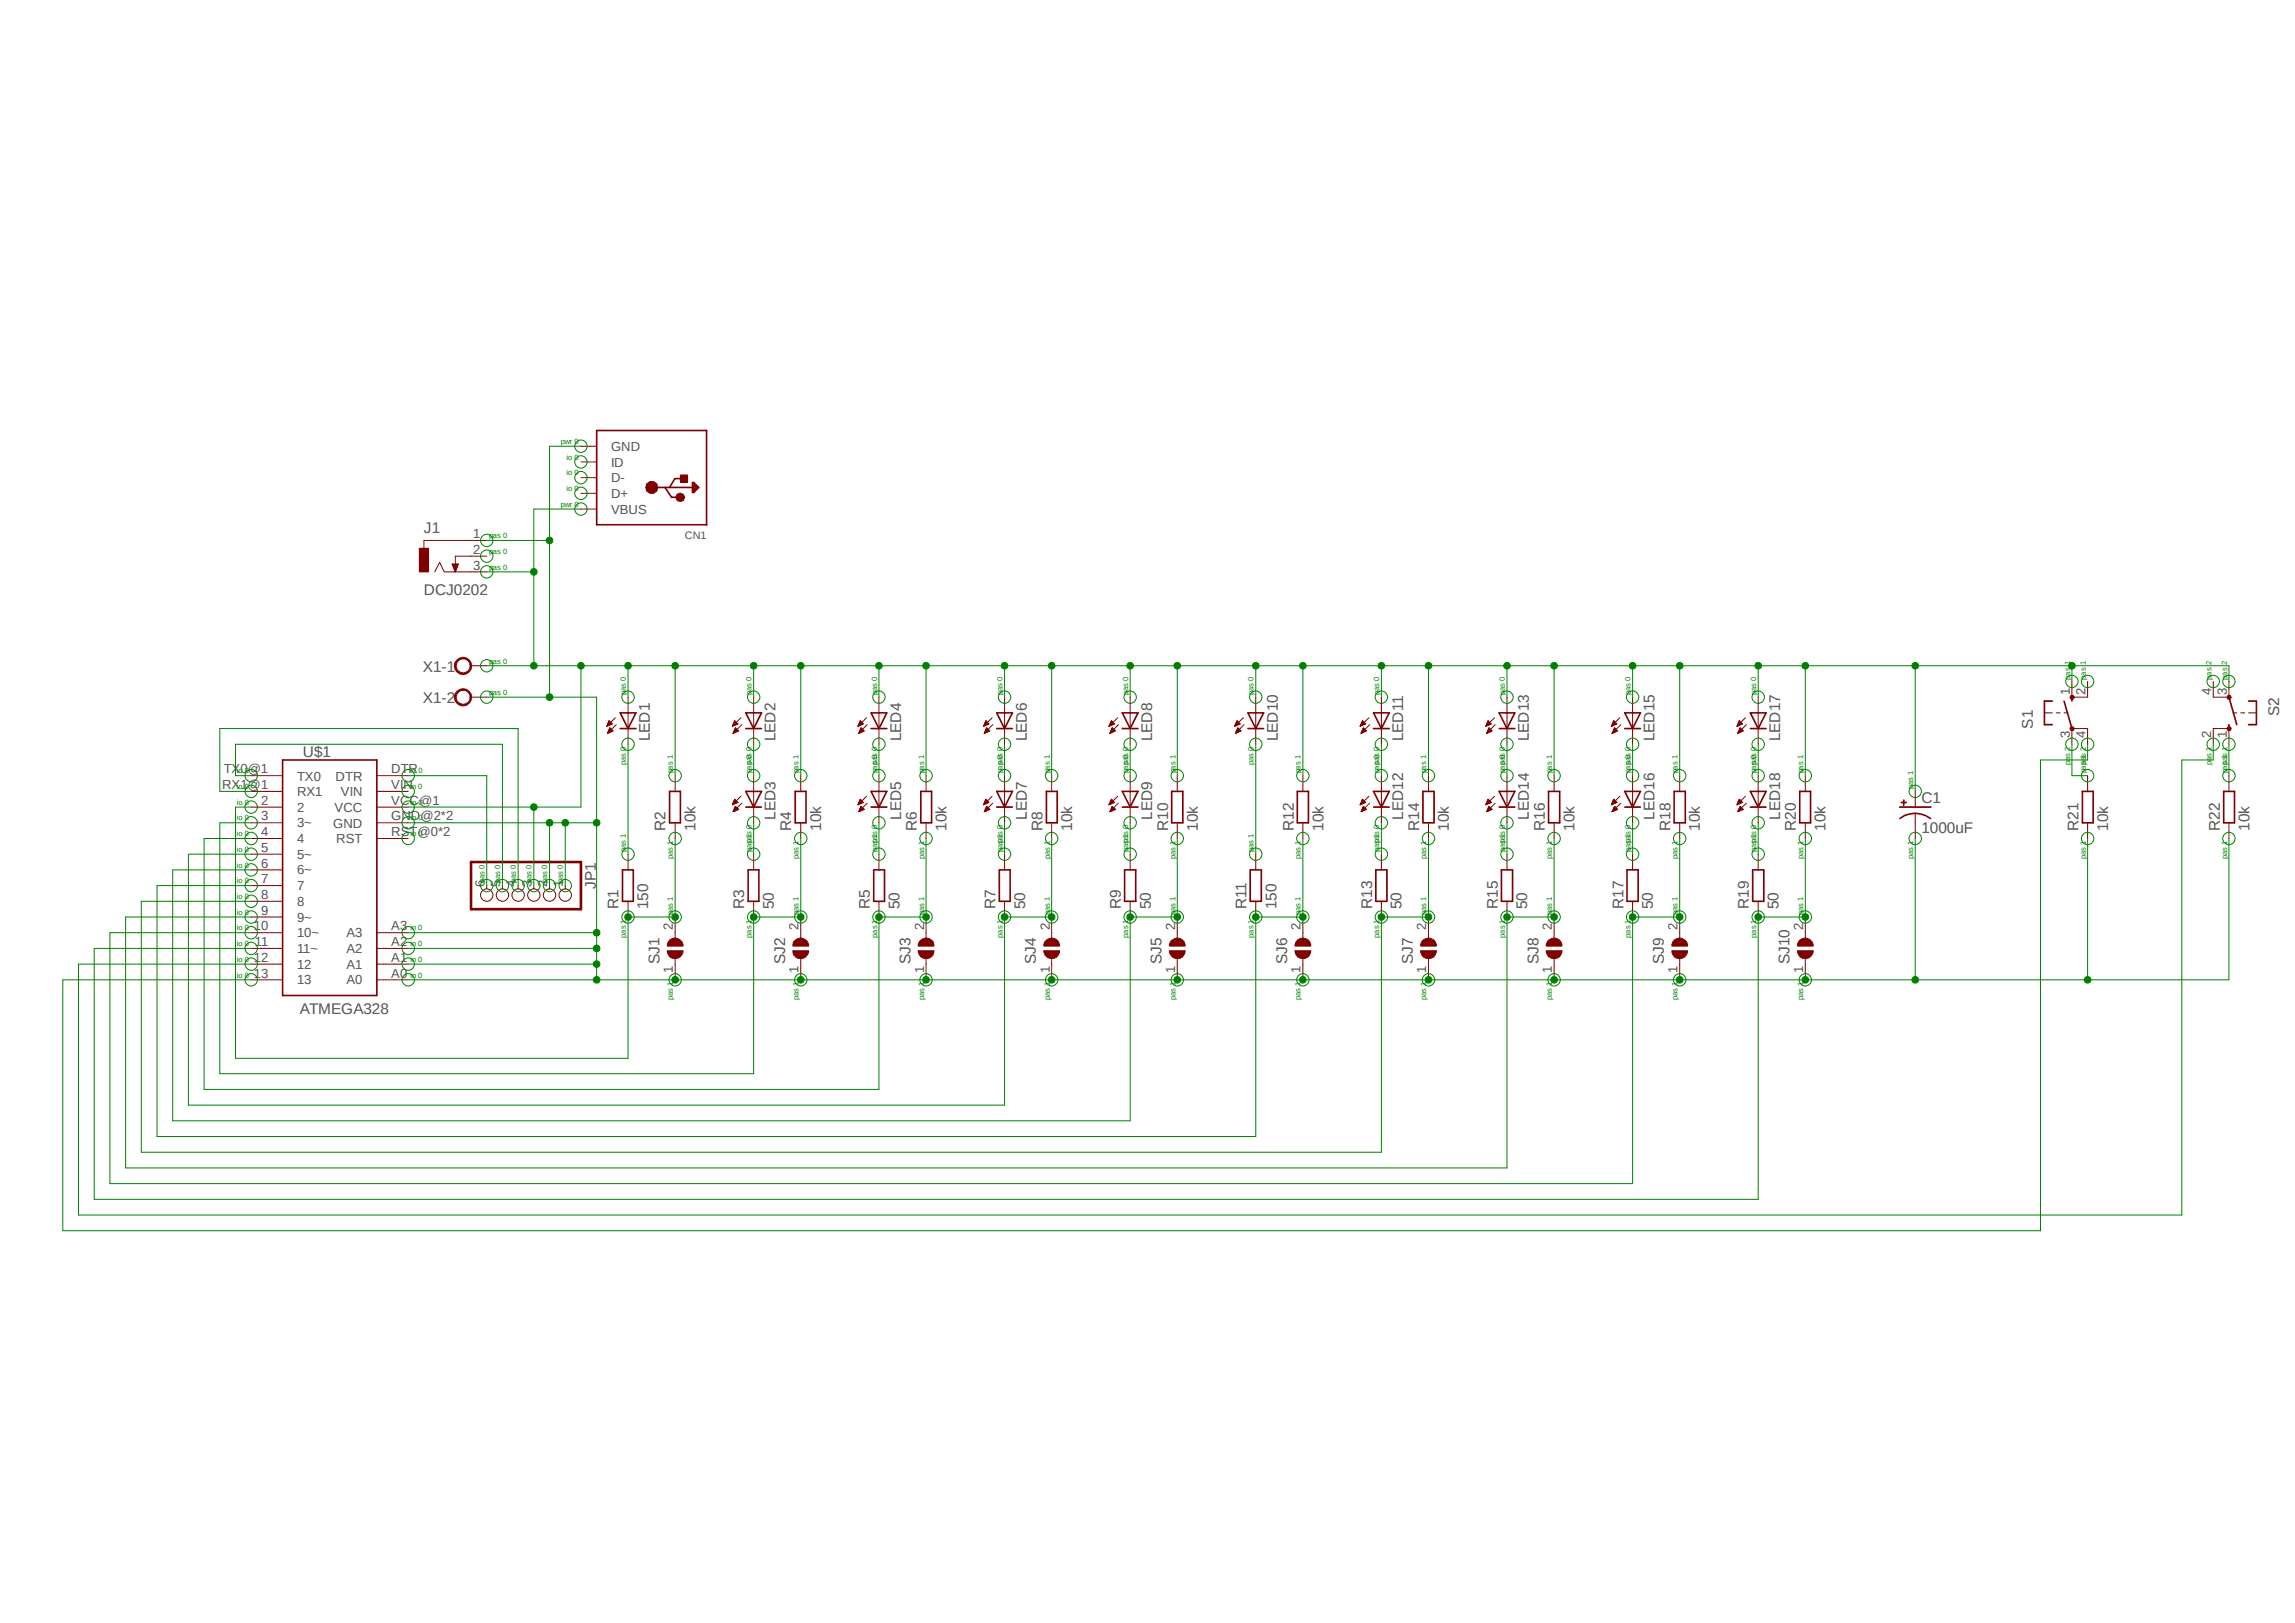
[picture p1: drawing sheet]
<svg xmlns="http://www.w3.org/2000/svg" width="297mm" height="210mm" viewBox="0 0 297 210" stroke-linecap="round" stroke-linejoin="round" font-family="sans-serif">
<defs><g id="words">
<g font-size="2" fill="#505050">
<text x="54.9" y="68.9">J1</text>
<text x="54.9" y="77">DCJ0202</text>
<text x="54.7" y="86.9">X1-1</text>
<text x="54.7" y="91">X1-2</text>
<text x="84.1" y="95.9" transform="rotate(-90 84.1 95.9)">LED1</text>
<text x="100.4" y="95.9" transform="rotate(-90 100.4 95.9)">LED2</text>
<text x="116.6" y="95.9" transform="rotate(-90 116.6 95.9)">LED4</text>
<text x="132.9" y="95.9" transform="rotate(-90 132.9 95.9)">LED6</text>
<text x="149.1" y="95.9" transform="rotate(-90 149.1 95.9)">LED8</text>
<text x="165.4" y="95.9" transform="rotate(-90 165.4 95.9)">LED10</text>
<text x="181.6" y="95.9" transform="rotate(-90 181.6 95.9)">LED11</text>
<text x="197.9" y="95.9" transform="rotate(-90 197.9 95.9)">LED13</text>
<text x="214.1" y="95.9" transform="rotate(-90 214.1 95.9)">LED15</text>
<text x="230.4" y="95.9" transform="rotate(-90 230.4 95.9)">LED17</text>
<text x="263.1" y="94.3" transform="rotate(-90 263.1 94.3)">S1</text>
<text x="295" y="92.6" transform="rotate(-90 295 92.6)">S2</text>
<text x="39.2" y="98">U$1</text>
<text x="86.1" y="107.5" transform="rotate(-90 86.1 107.5)">R2</text>
<text x="90" y="107.5" transform="rotate(-90 90 107.5)">10k</text>
<text x="100.4" y="106" transform="rotate(-90 100.4 106)">LED3</text>
<text x="102.4" y="107.5" transform="rotate(-90 102.4 107.5)">R4</text>
<text x="106.3" y="107.5" transform="rotate(-90 106.3 107.5)">10k</text>
<text x="116.6" y="106" transform="rotate(-90 116.6 106)">LED5</text>
<text x="118.7" y="107.5" transform="rotate(-90 118.7 107.5)">R6</text>
<text x="122.5" y="107.5" transform="rotate(-90 122.5 107.5)">10k</text>
<text x="132.9" y="106" transform="rotate(-90 132.9 106)">LED7</text>
<text x="134.9" y="107.5" transform="rotate(-90 134.9 107.5)">R8</text>
<text x="138.8" y="107.5" transform="rotate(-90 138.8 107.5)">10k</text>
<text x="149.1" y="106" transform="rotate(-90 149.1 106)">LED9</text>
<text x="151.2" y="107.5" transform="rotate(-90 151.2 107.5)">R10</text>
<text x="155" y="107.5" transform="rotate(-90 155 107.5)">10k</text>
<text x="167.4" y="107.5" transform="rotate(-90 167.4 107.5)">R12</text>
<text x="171.3" y="107.5" transform="rotate(-90 171.3 107.5)">10k</text>
<text x="181.6" y="106" transform="rotate(-90 181.6 106)">LED12</text>
<text x="183.7" y="107.5" transform="rotate(-90 183.7 107.5)">R14</text>
<text x="187.5" y="107.5" transform="rotate(-90 187.5 107.5)">10k</text>
<text x="197.9" y="106" transform="rotate(-90 197.9 106)">LED14</text>
<text x="199.9" y="107.5" transform="rotate(-90 199.9 107.5)">R16</text>
<text x="203.7" y="107.5" transform="rotate(-90 203.7 107.5)">10k</text>
<text x="214.1" y="106" transform="rotate(-90 214.1 106)">LED16</text>
<text x="216.2" y="107.5" transform="rotate(-90 216.2 107.5)">R18</text>
<text x="220" y="107.5" transform="rotate(-90 220 107.5)">10k</text>
<text x="230.4" y="106" transform="rotate(-90 230.4 106)">LED18</text>
<text x="232.4" y="107.5" transform="rotate(-90 232.4 107.5)">R20</text>
<text x="236.3" y="107.5" transform="rotate(-90 236.3 107.5)">10k</text>
<text x="248.7" y="107.8">1000uF</text>
<text x="248.7" y="103.9">C1</text>
<text x="269" y="107.5" transform="rotate(-90 269 107.5)">R21</text>
<text x="272.8" y="107.5" transform="rotate(-90 272.8 107.5)">10k</text>
<text x="287.3" y="107.5" transform="rotate(-90 287.3 107.5)">R22</text>
<text x="291.1" y="107.5" transform="rotate(-90 291.1 107.5)">10k</text>
<text x="77.1" y="115" transform="rotate(-90 77.1 115)">JP1</text>
<text x="80.1" y="117.6" transform="rotate(-90 80.1 117.6)">R1</text>
<text x="83.9" y="117.6" transform="rotate(-90 83.9 117.6)">150</text>
<text x="96.3" y="117.6" transform="rotate(-90 96.3 117.6)">R3</text>
<text x="100.2" y="117.6" transform="rotate(-90 100.2 117.6)">50</text>
<text x="112.6" y="117.6" transform="rotate(-90 112.6 117.6)">R5</text>
<text x="116.4" y="117.6" transform="rotate(-90 116.4 117.6)">50</text>
<text x="128.8" y="117.6" transform="rotate(-90 128.8 117.6)">R7</text>
<text x="132.7" y="117.6" transform="rotate(-90 132.7 117.6)">50</text>
<text x="145.1" y="117.6" transform="rotate(-90 145.1 117.6)">R9</text>
<text x="148.9" y="117.6" transform="rotate(-90 148.9 117.6)">50</text>
<text x="161.3" y="117.6" transform="rotate(-90 161.3 117.6)">R11</text>
<text x="165.2" y="117.6" transform="rotate(-90 165.2 117.6)">150</text>
<text x="177.6" y="117.6" transform="rotate(-90 177.6 117.6)">R13</text>
<text x="181.4" y="117.6" transform="rotate(-90 181.4 117.6)">50</text>
<text x="193.8" y="117.6" transform="rotate(-90 193.8 117.6)">R15</text>
<text x="197.7" y="117.6" transform="rotate(-90 197.7 117.6)">50</text>
<text x="210.1" y="117.6" transform="rotate(-90 210.1 117.6)">R17</text>
<text x="213.9" y="117.6" transform="rotate(-90 213.9 117.6)">50</text>
<text x="226.3" y="117.6" transform="rotate(-90 226.3 117.6)">R19</text>
<text x="230.2" y="117.6" transform="rotate(-90 230.2 117.6)">50</text>
<text x="85.3" y="124.8" transform="rotate(-90 85.3 124.8)">SJ1</text>
<text x="101.6" y="124.8" transform="rotate(-90 101.6 124.8)">SJ2</text>
<text x="117.8" y="124.8" transform="rotate(-90 117.8 124.8)">SJ3</text>
<text x="134.1" y="124.8" transform="rotate(-90 134.1 124.8)">SJ4</text>
<text x="150.3" y="124.8" transform="rotate(-90 150.3 124.8)">SJ5</text>
<text x="166.6" y="124.8" transform="rotate(-90 166.6 124.8)">SJ6</text>
<text x="182.8" y="124.8" transform="rotate(-90 182.8 124.8)">SJ7</text>
<text x="199.1" y="124.8" transform="rotate(-90 199.1 124.8)">SJ8</text>
<text x="215.3" y="124.8" transform="rotate(-90 215.3 124.8)">SJ9</text>
<text x="231.6" y="124.8" transform="rotate(-90 231.6 124.8)">SJ10</text>
<text x="38.8" y="131.2">ATMEGA328</text>
</g>
<g font-size="1.7" fill="#505050">
<text x="79.1" y="58.3">GND</text>
<text x="79.1" y="64.4">D+</text>
<text x="79.1" y="62.4">D-</text>
<text x="79.1" y="60.4">ID</text>
<text x="61.3" y="69.6">1</text>
<text x="61.3" y="71.7">2</text>
<text x="79.1" y="66.5">VBUS</text>
<text x="61.3" y="73.7">3</text>
<text x="267.9" y="90" transform="rotate(-90 267.9 90)">1</text>
<text x="269.9" y="90" transform="rotate(-90 269.9 90)">2</text>
<text x="286.2" y="90" transform="rotate(-90 286.2 90)">4</text>
<text x="288.2" y="90" transform="rotate(-90 288.2 90)">3</text>
<text x="267.9" y="95.5" transform="rotate(-90 267.9 95.5)">3</text>
<text x="269.9" y="95.5" transform="rotate(-90 269.9 95.5)">4</text>
<text x="286.2" y="95.5" transform="rotate(-90 286.2 95.5)">2</text>
<text x="288.2" y="95.5" transform="rotate(-90 288.2 95.5)">1</text>
<text x="29" y="100.1">TX0@1</text>
<text x="38.4" y="101">TX0</text>
<text x="43.4" y="101">DTR</text>
<text x="50.6" y="100.1">DTR</text>
<text x="28.7" y="102.1">RX1@1</text>
<text x="33.8" y="104.1">2</text>
<text x="33.8" y="106.2">3</text>
<text x="38.4" y="105.1">2</text>
<text x="38.4" y="107.1">3~</text>
<text x="38.4" y="103">RX1</text>
<text x="43.1" y="107.1">GND</text>
<text x="43.3" y="105.1">VCC</text>
<text x="44.1" y="103">VIN</text>
<text x="50.6" y="104.1">VCC@1</text>
<text x="50.6" y="106.2">GND@2*2</text>
<text x="50.6" y="102.1">VIN</text>
<text x="33.8" y="108.2">4</text>
<text x="33.8" y="110.2">5</text>
<text x="33.8" y="112.3">6</text>
<text x="38.4" y="109.1">4</text>
<text x="38.4" y="111.1">5~</text>
<text x="38.4" y="113.2">6~</text>
<text x="43.5" y="109.1">RST</text>
<text x="50.6" y="108.2">RST@0*2</text>
<text x="33.8" y="114.3">7</text>
<text x="33.8" y="116.3">8</text>
<text x="33.8" y="118.4">9</text>
<text x="38.4" y="115.2">7</text>
<text x="38.4" y="117.2">8</text>
<text x="38.4" y="119.3">9~</text>
<text x="62.7" y="114.8" transform="rotate(-90 62.7 114.8)">6</text>
<text x="64.7" y="114.8" transform="rotate(-90 64.7 114.8)">5</text>
<text x="66.8" y="114.8" transform="rotate(-90 66.8 114.8)">4</text>
<text x="68.8" y="114.8" transform="rotate(-90 68.8 114.8)">3</text>
<text x="70.8" y="114.8" transform="rotate(-90 70.8 114.8)">2</text>
<text x="72.9" y="114.8" transform="rotate(-90 72.9 114.8)">1</text>
<text x="32.9" y="124.5">12</text>
<text x="32.9" y="120.4">10</text>
<text x="33" y="122.4">11</text>
<text x="38.4" y="125.3">12</text>
<text x="38.4" y="123.3">11~</text>
<text x="38.4" y="121.3">10~</text>
<text x="44.8" y="121.3">A3</text>
<text x="44.8" y="123.3">A2</text>
<text x="44.8" y="125.3">A1</text>
<text x="50.6" y="120.4">A3</text>
<text x="50.6" y="122.4">A2</text>
<text x="50.6" y="124.5">A1</text>
<text x="87.1" y="125.9" transform="rotate(-90 87.1 125.9)">1</text>
<text x="87.1" y="120.4" transform="rotate(-90 87.1 120.4)">2</text>
<text x="103.3" y="125.9" transform="rotate(-90 103.3 125.9)">1</text>
<text x="103.3" y="120.4" transform="rotate(-90 103.3 120.4)">2</text>
<text x="119.6" y="125.9" transform="rotate(-90 119.6 125.9)">1</text>
<text x="119.6" y="120.4" transform="rotate(-90 119.6 120.4)">2</text>
<text x="135.8" y="125.9" transform="rotate(-90 135.8 125.9)">1</text>
<text x="135.8" y="120.4" transform="rotate(-90 135.8 120.4)">2</text>
<text x="152.1" y="125.9" transform="rotate(-90 152.1 125.9)">1</text>
<text x="152.1" y="120.4" transform="rotate(-90 152.1 120.4)">2</text>
<text x="168.3" y="125.9" transform="rotate(-90 168.3 125.9)">1</text>
<text x="168.3" y="120.4" transform="rotate(-90 168.3 120.4)">2</text>
<text x="184.6" y="125.9" transform="rotate(-90 184.6 125.9)">1</text>
<text x="184.6" y="120.4" transform="rotate(-90 184.6 120.4)">2</text>
<text x="200.8" y="125.9" transform="rotate(-90 200.8 125.9)">1</text>
<text x="200.8" y="120.4" transform="rotate(-90 200.8 120.4)">2</text>
<text x="217.1" y="125.9" transform="rotate(-90 217.1 125.9)">1</text>
<text x="217.1" y="120.4" transform="rotate(-90 217.1 120.4)">2</text>
<text x="233.3" y="125.9" transform="rotate(-90 233.3 125.9)">1</text>
<text x="233.3" y="120.4" transform="rotate(-90 233.3 120.4)">2</text>
<text x="32.9" y="126.5">13</text>
<text x="38.4" y="127.4">13</text>
<text x="44.8" y="127.4">A0</text>
<text x="50.6" y="126.5">A0</text>
</g>
<text font-size="1.4" fill="#505050" x="88.6" y="69.7">CN1</text>
<g font-size="1" fill="#008000">
<text x="72.6" y="57.4">pwr 0</text>
<text x="73.3" y="59.5">io 0</text>
<text x="72.6" y="65.6">pwr 0</text>
<text x="73.3" y="63.5">io 0</text>
<text x="73.3" y="61.5">io 0</text>
<text x="63.3" y="69.6">pas 0</text>
<text x="63.3" y="71.7">pas 0</text>
<text x="63.3" y="73.7">pas 0</text>
<text x="63.3" y="85.9">pas 0</text>
<text x="63.3" y="90">pas 0</text>
<text x="81" y="90" transform="rotate(-90 81 90)">pas 0</text>
<text x="97.2" y="90" transform="rotate(-90 97.2 90)">pas 0</text>
<text x="113.5" y="90" transform="rotate(-90 113.5 90)">pas 0</text>
<text x="129.8" y="90" transform="rotate(-90 129.8 90)">pas 0</text>
<text x="146" y="90" transform="rotate(-90 146 90)">pas 0</text>
<text x="162.2" y="90" transform="rotate(-90 162.2 90)">pas 0</text>
<text x="178.5" y="90" transform="rotate(-90 178.5 90)">pas 0</text>
<text x="194.7" y="90" transform="rotate(-90 194.7 90)">pas 0</text>
<text x="211" y="90" transform="rotate(-90 211 90)">pas 0</text>
<text x="227.3" y="90" transform="rotate(-90 227.3 90)">pas 0</text>
<text x="267.9" y="87.9" transform="rotate(-90 267.9 87.9)">pas 1</text>
<text x="269.9" y="87.9" transform="rotate(-90 269.9 87.9)">pas 1</text>
<text x="286.2" y="87.9" transform="rotate(-90 286.2 87.9)">pas 2</text>
<text x="288.2" y="87.9" transform="rotate(-90 288.2 87.9)">pas 2</text>
<text x="30.6" y="100.1">io 0</text>
<text x="53.1" y="100.1">io 0</text>
<text x="81" y="99" transform="rotate(-90 81 99)">pas 0</text>
<text x="87.1" y="100.1" transform="rotate(-90 87.1 100.1)">pas 1</text>
<text x="97.2" y="99" transform="rotate(-90 97.2 99)">pas 0</text>
<text x="103.3" y="100.1" transform="rotate(-90 103.3 100.1)">pas 1</text>
<text x="113.5" y="99" transform="rotate(-90 113.5 99)">pas 0</text>
<text x="119.6" y="100.1" transform="rotate(-90 119.6 100.1)">pas 1</text>
<text x="129.8" y="99" transform="rotate(-90 129.8 99)">pas 0</text>
<text x="135.9" y="100.1" transform="rotate(-90 135.9 100.1)">pas 1</text>
<text x="146" y="99" transform="rotate(-90 146 99)">pas 0</text>
<text x="152.1" y="100.1" transform="rotate(-90 152.1 100.1)">pas 1</text>
<text x="162.2" y="99" transform="rotate(-90 162.2 99)">pas 0</text>
<text x="168.3" y="100.1" transform="rotate(-90 168.3 100.1)">pas 1</text>
<text x="178.5" y="99" transform="rotate(-90 178.5 99)">pas 0</text>
<text x="184.6" y="100.1" transform="rotate(-90 184.6 100.1)">pas 1</text>
<text x="194.7" y="99" transform="rotate(-90 194.7 99)">pas 0</text>
<text x="200.8" y="100.1" transform="rotate(-90 200.8 100.1)">pas 1</text>
<text x="211" y="99" transform="rotate(-90 211 99)">pas 0</text>
<text x="217.1" y="100.1" transform="rotate(-90 217.1 100.1)">pas 1</text>
<text x="227.3" y="99" transform="rotate(-90 227.3 99)">pas 0</text>
<text x="233.4" y="100.1" transform="rotate(-90 233.4 100.1)">pas 1</text>
<text x="267.9" y="99" transform="rotate(-90 267.9 99)">pas 2</text>
<text x="269.9" y="100.1" transform="rotate(-90 269.9 100.1)">pas 1</text>
<text x="269.9" y="99" transform="rotate(-90 269.9 99)">pas 2</text>
<text x="286.2" y="99" transform="rotate(-90 286.2 99)">pas 1</text>
<text x="288.2" y="100.1" transform="rotate(-90 288.2 100.1)">pas 1</text>
<text x="288.2" y="99" transform="rotate(-90 288.2 99)">pas 1</text>
<text x="30.6" y="104.1">io 0</text>
<text x="30.6" y="106.2">io 0</text>
<text x="30.6" y="102.1">io 0</text>
<text x="53.1" y="104.1">io 0</text>
<text x="53.1" y="106.2">io 0</text>
<text x="53.1" y="102.1">in 0</text>
<text x="247.6" y="102.1" transform="rotate(-90 247.6 102.1)">pas 1</text>
<text x="30.6" y="108.2">io 0</text>
<text x="30.6" y="110.2">io 0</text>
<text x="30.6" y="112.3">io 0</text>
<text x="53.1" y="108.2">io 0</text>
<text x="81" y="110.2" transform="rotate(-90 81 110.2)">pas 1</text>
<text x="87.1" y="111.2" transform="rotate(-90 87.1 111.2)">pas 1</text>
<text x="97.2" y="110.2" transform="rotate(-90 97.2 110.2)">pas 1</text>
<text x="97.2" y="109.1" transform="rotate(-90 97.2 109.1)">pas 0</text>
<text x="103.3" y="111.2" transform="rotate(-90 103.3 111.2)">pas 1</text>
<text x="113.5" y="110.2" transform="rotate(-90 113.5 110.2)">pas 1</text>
<text x="113.5" y="109.1" transform="rotate(-90 113.5 109.1)">pas 0</text>
<text x="119.6" y="111.2" transform="rotate(-90 119.6 111.2)">pas 1</text>
<text x="129.8" y="110.2" transform="rotate(-90 129.8 110.2)">pas 1</text>
<text x="129.8" y="109.1" transform="rotate(-90 129.8 109.1)">pas 0</text>
<text x="135.9" y="111.2" transform="rotate(-90 135.9 111.2)">pas 1</text>
<text x="146" y="110.2" transform="rotate(-90 146 110.2)">pas 1</text>
<text x="146" y="109.1" transform="rotate(-90 146 109.1)">pas 0</text>
<text x="152.1" y="111.2" transform="rotate(-90 152.1 111.2)">pas 1</text>
<text x="162.2" y="110.2" transform="rotate(-90 162.2 110.2)">pas 1</text>
<text x="168.3" y="111.2" transform="rotate(-90 168.3 111.2)">pas 1</text>
<text x="178.5" y="110.2" transform="rotate(-90 178.5 110.2)">pas 1</text>
<text x="178.5" y="109.1" transform="rotate(-90 178.5 109.1)">pas 0</text>
<text x="184.6" y="111.2" transform="rotate(-90 184.6 111.2)">pas 1</text>
<text x="194.7" y="110.2" transform="rotate(-90 194.7 110.2)">pas 1</text>
<text x="194.7" y="109.1" transform="rotate(-90 194.7 109.1)">pas 0</text>
<text x="200.8" y="111.2" transform="rotate(-90 200.8 111.2)">pas 1</text>
<text x="211" y="110.2" transform="rotate(-90 211 110.2)">pas 1</text>
<text x="211" y="109.1" transform="rotate(-90 211 109.1)">pas 0</text>
<text x="217.1" y="111.2" transform="rotate(-90 217.1 111.2)">pas 1</text>
<text x="227.3" y="110.2" transform="rotate(-90 227.3 110.2)">pas 1</text>
<text x="227.3" y="109.1" transform="rotate(-90 227.3 109.1)">pas 0</text>
<text x="233.4" y="111.2" transform="rotate(-90 233.4 111.2)">pas 1</text>
<text x="247.6" y="111.2" transform="rotate(-90 247.6 111.2)">pas 1</text>
<text x="269.9" y="111.2" transform="rotate(-90 269.9 111.2)">pas 1</text>
<text x="288.2" y="111.2" transform="rotate(-90 288.2 111.2)">pas 1</text>
<text x="30.6" y="114.3">io 0</text>
<text x="30.6" y="116.3">io 0</text>
<text x="30.6" y="118.4">io 0</text>
<text x="62.7" y="114.3" transform="rotate(-90 62.7 114.3)">pas 0</text>
<text x="64.7" y="114.3" transform="rotate(-90 64.7 114.3)">pas 0</text>
<text x="66.8" y="114.3" transform="rotate(-90 66.8 114.3)">pas 0</text>
<text x="68.8" y="114.3" transform="rotate(-90 68.8 114.3)">pas 0</text>
<text x="70.8" y="114.3" transform="rotate(-90 70.8 114.3)">pas 0</text>
<text x="72.9" y="114.3" transform="rotate(-90 72.9 114.3)">pas 0</text>
<text x="87.1" y="118.4" transform="rotate(-90 87.1 118.4)">pas 1</text>
<text x="103.3" y="118.4" transform="rotate(-90 103.3 118.4)">pas 1</text>
<text x="119.6" y="118.4" transform="rotate(-90 119.6 118.4)">pas 1</text>
<text x="135.9" y="118.4" transform="rotate(-90 135.9 118.4)">pas 1</text>
<text x="152.1" y="118.4" transform="rotate(-90 152.1 118.4)">pas 1</text>
<text x="168.3" y="118.4" transform="rotate(-90 168.3 118.4)">pas 1</text>
<text x="184.6" y="118.4" transform="rotate(-90 184.6 118.4)">pas 1</text>
<text x="200.8" y="118.4" transform="rotate(-90 200.8 118.4)">pas 1</text>
<text x="217.1" y="118.4" transform="rotate(-90 217.1 118.4)">pas 1</text>
<text x="233.4" y="118.4" transform="rotate(-90 233.4 118.4)">pas 1</text>
<text x="30.6" y="124.5">io 0</text>
<text x="30.6" y="122.4">io 0</text>
<text x="30.6" y="120.4">io 0</text>
<text x="53.1" y="120.4">in 0</text>
<text x="53.1" y="122.4">in 0</text>
<text x="53.1" y="124.5">in 0</text>
<text x="81" y="121.3" transform="rotate(-90 81 121.3)">pas 1</text>
<text x="97.2" y="121.3" transform="rotate(-90 97.2 121.3)">pas 1</text>
<text x="113.5" y="121.3" transform="rotate(-90 113.5 121.3)">pas 1</text>
<text x="129.8" y="121.3" transform="rotate(-90 129.8 121.3)">pas 1</text>
<text x="146" y="121.3" transform="rotate(-90 146 121.3)">pas 1</text>
<text x="162.2" y="121.3" transform="rotate(-90 162.2 121.3)">pas 1</text>
<text x="178.5" y="121.3" transform="rotate(-90 178.5 121.3)">pas 1</text>
<text x="194.7" y="121.3" transform="rotate(-90 194.7 121.3)">pas 1</text>
<text x="211" y="121.3" transform="rotate(-90 211 121.3)">pas 1</text>
<text x="227.3" y="121.3" transform="rotate(-90 227.3 121.3)">pas 1</text>
<text x="30.6" y="126.5">io 0</text>
<text x="53.1" y="126.5">in 0</text>
<text x="87.1" y="129.4" transform="rotate(-90 87.1 129.4)">pas 1</text>
<text x="103.3" y="129.4" transform="rotate(-90 103.3 129.4)">pas 1</text>
<text x="119.6" y="129.4" transform="rotate(-90 119.6 129.4)">pas 1</text>
<text x="135.9" y="129.4" transform="rotate(-90 135.9 129.4)">pas 1</text>
<text x="152.1" y="129.4" transform="rotate(-90 152.1 129.4)">pas 1</text>
<text x="168.3" y="129.4" transform="rotate(-90 168.3 129.4)">pas 1</text>
<text x="184.6" y="129.4" transform="rotate(-90 184.6 129.4)">pas 1</text>
<text x="200.8" y="129.4" transform="rotate(-90 200.8 129.4)">pas 1</text>
<text x="217.1" y="129.4" transform="rotate(-90 217.1 129.4)">pas 1</text>
<text x="233.4" y="129.4" transform="rotate(-90 233.4 129.4)">pas 1</text>
</g>
</g></defs>
<path d="M8 55.6l287.7 103.8M295.7 55.6l-287.7 103.8" fill="none" stroke="#fff" stroke-width=".13"/>
<g fill="none" stroke="#800000" stroke-width=".21">
<path d="M36.6 98.3h12.2v30.5h-12.2zM80.3 92.2h2l-1 2.1zM80.3 94.3h2M96.5 94.3h2.1M96.5 92.2h2.1l-1.1 2.1zM112.7 94.3h2.1M112.7 92.2h2.1l-1.1 2.1zM129 94.3h2M129 92.2h2l-1 2.1zM145.2 94.3h2.1M145.2 92.2h2.1l-1 2.1zM96.5 102.4h2.1l-1.1 2z"/>
<path d="M96.5 104.4h2.1M112.7 104.4h2.1M112.7 102.4h2.1l-1.1 2zM129 104.4h2M129 102.4h2l-1 2zM145.2 104.4h2.1M145.2 102.4h2.1l-1 2z"/>
</g>
<g fill="none" stroke="#800000" stroke-width=".13">
<path d="M78.5 94h.1M78.6 93.9h.1M78.6 93.9h.3M78.6 93.8h.4M78.6 94.9h.1M78.7 93.7h.4M78.7 93.6h.5M78.7 94.8h.1M78.7 93.6h.4M78.7 94.7h.3M78.7 94.7h.4M78.7 93.5h.3"/>
<path d="M78.7 94.6h.5M78.8 93.4h.2M78.8 93.3h.1M78.8 94.6h.5M78.8 94.5h.4M78.8 93.3l.4 .4-.7 .3zM78.8 94.4h.4M78.8 94.4h.3M78.9 94.3h.2M78.9 94.2l-.3 .7M78.9 94.2l.4 .4M78.9 94.3h.1"/>
<path d="M78.9 94.2h.1M79.3 94.6l-.7 .3M79.6 92.9l-1.1 1.1M79.8 93.8l-1.2 1.1M81.3 90.2v6.1M94.8 94h.1M94.8 93.9h.2M94.8 93.9h.3M94.9 93.8h.3M94.9 93.7h.5M94.9 94.9h.1M94.9 93.6h.6"/>
<path d="M94.9 94.8h.2M95 93.6h.4M95 93.6h.3M95 94.7h.2M95 94.7h.3M95 93.5h.3M95 94.6h.5M95 93.4h.2M95 93.3h.2M95 94.5h.5M95.1 93.3h.1M95.1 94.4h.4"/>
<path d="M95.1 94.4h.3M95.1 93.3l.4 .4-.7 .3zM95.1 94.3h.2M95.2 94.3h.1M95.2 94.2h.1M95.2 94.2l-.3 .7M95.2 94.2l.4 .4-.7 .3M95.9 92.9l-1.1 1.1M96 93.8l-1.1 1.1M97.5 90.2v6.1M111 94h.1M111 93.9h.2"/>
<path d="M111.1 93.9h.3M111.1 93.8h.4M111.1 93.7h.5M111.1 94.9h.1M111.2 93.6h.5M111.2 94.8h.1M111.2 93.6h.4M111.2 94.7h.3M111.2 94.7h.4M111.3 93.5h.2M111.3 93.4h.2M111.3 94.6h.5"/>
<path d="M111.3 93.3h.1M111.3 94.5h.5M111.3 94.4h.4M111.3 94.4h.3M111.3 93.3l.4 .4-.7 .3zM111.4 94.3h.2M111.4 94.3h.1M111.4 94.2h.1M111.4 94.2l-.3 .7M111.4 94.2l.4 .4-.7 .3M112.1 92.9l-1.1 1.1M112.2 93.8l-1.1 1.1"/>
<path d="M113.7 90.2v6.1M127.3 94h.1M127.3 93.9h.2M127.3 93.9h.3M127.4 93.8h.4M127.4 93.7h.5M127.4 94.9h.1M127.4 93.6h.6M127.4 93.6h.5M127.4 94.8h.2M127.4 94.7h.3M127.5 93.6h.3"/>
<path d="M127.5 94.7h.3M127.5 93.5h.3M127.5 93.4h.2M127.5 94.6h.5M127.5 94.6h.6M127.6 93.3h.1M127.6 94.5h.4M127.6 94.4h.3M127.6 93.3l.4 .4-.7 .3zM127.6 94.3h.2M127.7 94.2h.1M127.7 94.2l-.3 .7"/>
<path d="M127.7 94.2l.4 .4-.7 .3M128.4 92.9l-1.1 1.1M128.5 93.8l-1.1 1.1M130 90.2v6.1M143.6 94h.1M143.6 93.9h.1M143.6 93.9h.2M143.6 93.8h.4M143.6 93.7h.5M143.6 94.9h.1M143.7 93.6h.5M143.7 93.6h.4"/>
<path d="M143.7 94.8h.1M143.7 94.7h.3M143.7 94.7h.4M143.8 93.5h.2M143.8 93.4h.2M143.8 94.6h.4M143.8 94.6h.5M143.8 93.3h.1M143.8 94.5h.5M143.8 94.4h.4M143.8 94.4h.3M143.8 93.3l.4 .4-.7 .3z"/>
<path d="M143.9 94.3h.2M143.9 94.3h.1M143.9 94.2h.1M143.9 94.2l-.3 .7M143.9 94.2l.5 .4-.8 .3M144.7 92.9l-1.2 1.1M144.7 93.8l-1.1 1.1M146.3 90.2v6.1M32.5 104.4h4.1M32.5 106.5h4.1M32.5 108.5h4.1M32.5 110.5h4.1"/>
<path d="M32.5 112.6h4.1M32.5 114.6h4.1M32.5 100.4h4.1M32.5 102.4h4.1M32.5 116.6h4.1M32.5 118.7h4.1M48.8 104.4h4M48.8 106.5h4M48.8 108.5h4M48.8 100.4h4M48.8 102.4h4M94.8 104.1h.1"/>
<path d="M94.8 104h.2M94.9 104h.3M94.9 103.9h.4M94.9 103.8h.6M94.9 103.8h.5M94.9 105h.1M94.9 104.9h.3M95 103.7h.4M95 104.9h.3M95 103.6h.3M95 103.6h.2M95 104.8h.5"/>
<path d="M95 104.7h.6M95 103.5h.2M95 104.7h.5M95 104.6h.5M95.1 103.5h.1M95.1 104.6h.3M95.1 104.4h.2M95.1 104.5h.2M95.2 104.4h.1M95.5 103.8l-.4-.4-.3 .7M95.5 103.8l-.7 .3M95.6 104.7l-.4-.3-.3 .6"/>
<path d="M95.6 104.7l-.7 .3M95.9 103l-1.1 1.1M96 103.9l-1.1 1.1M97.5 100.4v6.1M111 104.1h.2M111.1 104h.2M111.1 104h.4M111.1 103.9h.5M111.2 103.8h.5M111.2 105h.1M111.2 104.9h.2M111.2 103.7h.4"/>
<path d="M111.2 104.9h.3M111.3 103.6h.2M111.3 104.8h.4M111.3 104.7h.5M111.3 103.5h.1M111.3 104.6h.4M111.4 104.4h.1M111.4 104.5h.2M111.7 103.8l-.4-.4-.3 .7M111.7 103.8l-.7 .3M111.8 104.7l-.4-.3-.3 .6M111.8 104.7l-.7 .3"/>
<path d="M112.1 103l-1.1 1.1M112.2 103.9l-1.1 1.1M113.7 100.4v6.1M127.3 104.1h.1M127.3 104h.3M127.3 104h.4M127.4 103.9h.4M127.4 103.8h.6M127.4 103.8h.5M127.4 105h.1M127.4 104.9h.3M127.5 103.7h.3"/>
<path d="M127.5 103.6h.3M127.5 104.9h.3M127.5 104.8h.4M127.5 104.7h.6M127.6 103.5h.1M127.6 104.7h.4M127.6 104.6h.4M127.6 104.6h.3M127.6 104.4h.2M127.6 104.5h.2M127.7 104.4h.1M128 103.8l-.4-.4-.3 .7"/>
<path d="M128 103.8l-.7 .3M128.1 104.7l-.4-.3-.3 .6M128.1 104.7l-.7 .3M128.4 103l-1.1 1.1M128.5 103.9l-1.1 1.1M130 100.4v6.1M143.6 104.1h.1M143.6 104h.2M143.6 104h.4M143.6 103.9h.5M143.6 105h.2M143.7 103.8h.5"/>
<path d="M143.7 104.9h.2M143.7 103.7h.4M143.7 103.6h.4M143.7 104.9h.4M143.7 104.8h.5M143.8 103.6h.2M143.8 104.7h.6M143.8 103.5h.1M143.8 104.7h.5M143.8 104.6h.4M143.8 104.6h.3M143.8 104.5h.3"/>
<path d="M143.9 104.4h.1M144.2 103.8l-.4-.4-.3 .7M144.2 103.8l-.7 .3M144.4 104.7l-.5-.3-.3 .6M144.4 104.7l-.8 .3M144.7 103l-1.2 1.1M144.7 103.9l-1.1 1.1M146.3 100.4v6.1M32.5 120.7h4.1M32.5 122.7h4.1M32.5 124.8h4.1M32.5 126.8h4.1"/>
<path d="M48.8 120.7h4M48.8 122.7h4M48.8 124.8h4M48.8 126.8h4"/>
</g>
<path d="M86.7 121.6a1.04 1.04 0 0 1 1.1-.1 1.04 1.04 0 0 1 .6 .9h-2l.1-.5z" fill-rule="evenodd" fill="#800000"/>
<path d="M86.7 121.6a1.04 1.04 0 0 1 1.1-.1 1.04 1.04 0 0 1 .6 .9h-2l.1-.5z" fill="none" stroke="#800000" stroke-width=".13"/>
<path d="M86.4 123h2a1.02 1.02 0 0 1-1 1 1.02 1.02 0 0 1-1-1z" fill-rule="evenodd" fill="#800000"/>
<path d="M87.4 118.7v2.7M86.4 123h2a1.02 1.02 0 0 1-1 1 1.02 1.02 0 0 1-1-1zM87.4 124v2.8" fill="none" stroke="#800000" stroke-width=".13"/>
<path d="M103 121.6a1.04 1.04 0 0 1 1.1-.1 1.04 1.04 0 0 1 .5 .9h-2l.1-.5z" fill-rule="evenodd" fill="#800000"/>
<path d="M103 121.6a1.04 1.04 0 0 1 1.1-.1 1.04 1.04 0 0 1 .5 .9h-2l.1-.5z" fill="none" stroke="#800000" stroke-width=".13"/>
<path d="M102.6 123h2a1.02 1.02 0 0 1-1 1 1.02 1.02 0 0 1-1-1z" fill-rule="evenodd" fill="#800000"/>
<path d="M103.6 118.7v2.7M102.6 123h2a1.02 1.02 0 0 1-1 1 1.02 1.02 0 0 1-1-1zM103.6 124v2.8" fill="none" stroke="#800000" stroke-width=".13"/>
<path d="M119.2 121.6a1 1 0 0 1 1.1-.1 1 1 0 0 1 .6 .9h-2.1l.2-.5z" fill-rule="evenodd" fill="#800000"/>
<path d="M119.2 121.6a1 1 0 0 1 1.1-.1 1 1 0 0 1 .6 .9h-2.1l.2-.5z" fill="none" stroke="#800000" stroke-width=".13"/>
<path d="M118.8 123h2.1a1.02 1.02 0 0 1-1.1 1 1.02 1.02 0 0 1-1-1z" fill-rule="evenodd" fill="#800000"/>
<path d="M119.8 118.7v2.7M118.8 123h2.1a1.02 1.02 0 0 1-1.1 1 1.02 1.02 0 0 1-1-1zM119.8 124v2.8" fill="none" stroke="#800000" stroke-width=".13"/>
<path d="M135.5 121.6a1 1 0 0 1 1.1-.1 1 1 0 0 1 .5 .9h-2l.1-.5z" fill-rule="evenodd" fill="#800000"/>
<path d="M135.5 121.6a1 1 0 0 1 1.1-.1 1 1 0 0 1 .5 .9h-2l.1-.5z" fill="none" stroke="#800000" stroke-width=".13"/>
<path d="M135.1 123h2a1.02 1.02 0 0 1-1 1 1.02 1.02 0 0 1-1-1z" fill-rule="evenodd" fill="#800000"/>
<path d="M136.1 118.7v2.7M135.1 123h2a1.02 1.02 0 0 1-1 1 1.02 1.02 0 0 1-1-1zM136.1 124v2.8" fill="none" stroke="#800000" stroke-width=".13"/>
<path d="M151.7 121.6a1 1 0 0 1 1.1-.1 1 1 0 0 1 .6 .9h-2.1l.2-.5z" fill-rule="evenodd" fill="#800000"/>
<path d="M151.7 121.6a1 1 0 0 1 1.1-.1 1 1 0 0 1 .6 .9h-2.1l.2-.5z" fill="none" stroke="#800000" stroke-width=".13"/>
<path d="M151.3 123h2.1a1.02 1.02 0 0 1-1 1 1.02 1.02 0 0 1-1.1-1z" fill-rule="evenodd" fill="#800000"/>
<g fill="none" stroke="#800000" stroke-width=".13">
<path d="M159.8 94h.1M159.8 93.9h.2M159.9 93.9h.2M159.9 93.8h.4M159.9 93.7h.5M159.9 94.9h.1M159.9 93.6h.6M159.9 93.6h.5M159.9 94.8h.2M159.9 94.7h.3M160 93.6h.4M160 93.5h.3"/>
<path d="M160 94.7h.4M160 94.6h.5M160 93.4h.2M160 94.6h.6M160.1 93.3h.1M160.1 94.5h.4M160.1 94.4h.3M160.1 93.3l.4 .4-.7 .3zM160.1 94.3h.2M160.2 94.2l-.3 .7M160.2 94.2l.4 .4-.7 .3M160.2 94.2h.1"/>
<path d="M160.9 92.9l-1.1 1.1M161 93.8l-1.1 1.1M162.5 90.2v6.1M81.3 110.5v2.1M81.3 116.6v2.1M87.4 100.4v2M87.4 106.5v2M97.5 110.5v2.1M97.5 116.6v2.1M103.6 100.4v2M103.6 106.5v2M113.7 110.5v2.1"/>
<path d="M113.7 116.6v2.1M119.8 100.4v2M119.8 106.5v2M130 110.5v2.1M130 116.6v2.1M136.1 100.4v2M136.1 106.5v2M146.3 110.5v2.1M146.3 116.6v2.1M152.4 100.4v2M152.4 106.5v2M152.4 118.7v2.7"/>
<path d="M151.3 123h2.1a1.02 1.02 0 0 1-1 1 1.02 1.02 0 0 1-1.1-1zM152.4 124v2.8"/>
</g>
<path d="M161.5 92.2h2l-1 2.1zM161.5 94.3h2M80.6 112.6h1.4v4h-1.4zM86.7 102.4h1.4v4.1h-1.4zM96.8 112.6h1.4v4h-1.4zM102.9 102.4h1.4v4.1h-1.4zM113.1 112.6h1.4v4h-1.4zM119.2 102.4h1.4v4.1h-1.4zM129.3 112.6h1.4v4h-1.4zM135.4 102.4h1.4v4.1h-1.4zM145.5 112.6h1.5v4h-1.5zM151.6 102.4h1.5v4.1h-1.5z" fill="none" stroke="#800000" stroke-width=".21"/>
<path d="M167.9 121.6a1.04 1.04 0 0 1 1.1-.1 1.04 1.04 0 0 1 .6 .9h-2l.1-.5z" fill-rule="evenodd" fill="#800000"/>
<path d="M167.9 121.6a1.04 1.04 0 0 1 1.1-.1 1.04 1.04 0 0 1 .6 .9h-2l.1-.5z" fill="none" stroke="#800000" stroke-width=".13"/>
<path d="M167.6 123h2a1.02 1.02 0 0 1-1 1 1.02 1.02 0 0 1-1-1z" fill-rule="evenodd" fill="#800000"/>
<g fill="none" stroke="#800000" stroke-width=".13">
<path d="M176 94h.1M176.1 93.9h.1M176.1 93.9h.3M176.1 93.8h.4M176.1 93.7h.6M176.1 94.9h.1M176.1 94.8h.2M176.2 93.6h.5M176.2 94.7h.2M176.2 93.6h.4M176.2 93.5h.3M176.2 94.7h.4"/>
<path d="M176.2 94.6h.5M176.3 93.4h.2M176.3 94.6h.5M176.3 93.3l.4 .4-.7 .3zM176.3 93.3h.1M176.3 94.5h.5M176.3 94.4h.4M176.4 94.4h.3M176.4 94.3h.2M176.4 94.3h.1M176.4 94.2l-.3 .7M176.4 94.2l.4 .4"/>
<path d="M176.4 94.2h.1M176.8 94.6l-.7 .3M177.2 92.9l-1.2 1.1M177.2 93.8l-1.1 1.1M178.8 90.2v6.1M162.5 110.5v2.1M162.5 116.6v2.1M168.6 100.4v2M168.6 106.5v2M168.6 118.7v2.7M176.1 104.1h.1M176.1 104h.2"/>
<path d="M176.1 104h.3M176.1 103.9h.5M176.1 103.8h.6M176.1 105h.2M176.2 103.8h.5M176.2 104.9h.2M176.2 103.7h.4M176.2 103.6h.4M176.2 104.9h.4M176.2 104.8h.5M176.3 103.6h.2M176.3 103.5h.1"/>
<path d="M176.3 104.7h.5M176.3 104.6h.4M176.4 104.6h.3M176.4 104.5h.2M176.4 104.4h.1M176.7 103.8l-.4-.4-.3 .7M176.7 103.8l-.7 .3M176.8 104.7l-.4-.3-.3 .6M176.8 104.7l-.7 .3M177.2 103l-1.2 1.1M177.2 103.9l-1.1 1.1M178.8 100.4v6.1"/>
<path d="M167.6 123h2a1.02 1.02 0 0 1-1 1 1.02 1.02 0 0 1-1-1zM168.6 124v2.8"/>
</g>
<path d="M177.8 92.2h2l-1 2.1zM177.8 94.3h2M161.8 112.6h1.4v4h-1.4zM167.9 102.4h1.4v4.1h-1.4zM177.8 102.4h2l-1 2zM177.8 104.4h2" fill="none" stroke="#800000" stroke-width=".21"/>
<path d="M184.2 121.6a1.04 1.04 0 0 1 1.1-.1 1.04 1.04 0 0 1 .6 .9h-2l.1-.5z" fill-rule="evenodd" fill="#800000"/>
<path d="M184.2 121.6a1.04 1.04 0 0 1 1.1-.1 1.04 1.04 0 0 1 .6 .9h-2l.1-.5z" fill="none" stroke="#800000" stroke-width=".13"/>
<path d="M183.9 123h2a1.02 1.02 0 0 1-1 1 1.02 1.02 0 0 1-1-1z" fill-rule="evenodd" fill="#800000"/>
<g fill="none" stroke="#800000" stroke-width=".13">
<path d="M192.3 94h.1M192.3 93.9h.2M192.4 93.9h.2M192.4 93.8h.3M192.4 93.7h.5M192.4 93.6h.6M192.4 94.9h.1M192.4 94.8h.2M192.4 93.6h.5M192.4 94.7h.3M192.5 93.6h.4M192.5 93.5h.3"/>
<path d="M192.5 94.7h.4M192.5 94.6h.5M192.5 93.4h.2M192.5 94.6h.6M192.5 94.5h.5M192.6 93.3l.4 .4-.7 .3zM192.6 93.3h.1M192.6 94.4h.4M192.6 94.4h.3M192.6 94.3h.2M192.7 94.3h.1M192.7 94.2l-.3 .7"/>
<path d="M192.7 94.2l.4 .4M192.7 94.2h.1M193.1 94.6l-.7 .3M193.4 92.9l-1.1 1.1M193.5 93.8l-1.1 1.1M195 90.2v6.1M178.8 110.5v2.1M178.8 116.6v2.1M184.9 100.4v2M184.9 106.5v2M184.9 118.7v2.7M192.3 104.1h.1"/>
<path d="M192.3 104h.3M192.4 104h.3M192.4 103.9h.5M192.4 103.8h.6M192.4 105h.1M192.4 103.7h.5M192.4 104.9h.3M192.4 104.9h.4M192.5 103.6h.3M192.5 104.8h.5M192.5 103.6h.2M192.5 103.5h.2"/>
<path d="M192.5 104.7h.6M192.5 104.7h.5M192.6 103.5h.1M192.6 104.6h.4M192.6 104.6h.3M192.6 104.5h.3M192.7 104.4h.1M193 103.8l-.4-.4-.3 .7M193 103.8l-.7 .3M193.1 104.7l-.4-.3-.3 .6M193.1 104.7l-.7 .3M193.4 103l-1.1 1.1"/>
<path d="M193.5 103.9l-1.1 1.1M195 100.4v6.1M183.9 123h2a1.02 1.02 0 0 1-1 1 1.02 1.02 0 0 1-1-1zM184.9 124v2.8"/>
</g>
<path d="M194 92.2h2l-1 2.1zM194 94.3h2M178.1 112.6h1.4v4h-1.4zM184.1 102.4h1.5v4.1h-1.5zM194 102.4h2l-1 2zM194 104.4h2" fill="none" stroke="#800000" stroke-width=".21"/>
<path d="M200.4 121.6a1.04 1.04 0 0 1 1.1-.1 1.04 1.04 0 0 1 .6 .9h-2l.1-.5z" fill-rule="evenodd" fill="#800000"/>
<path d="M200.4 121.6a1.04 1.04 0 0 1 1.1-.1 1.04 1.04 0 0 1 .6 .9h-2l.1-.5z" fill="none" stroke="#800000" stroke-width=".13"/>
<path d="M200.1 123h2a1.02 1.02 0 0 1-1 1 1.02 1.02 0 0 1-1-1z" fill-rule="evenodd" fill="#800000"/>
<g fill="none" stroke="#800000" stroke-width=".13">
<path d="M208.5 94h.1M208.6 93.9h.1M208.6 93.9h.3M208.6 93.8h.4M208.7 93.7h.5M208.7 93.6h.5M208.7 94.9h.1M208.7 94.8h.1M208.7 94.7h.3M208.7 93.6h.4M208.7 93.5h.3M208.7 94.7h.4"/>
<path d="M208.7 94.6h.6M208.8 93.4h.2M208.8 93.3h.1M208.8 94.6h.5M208.8 94.5h.5M208.8 93.3l.5 .4-.8 .3zM208.8 94.4h.4M208.9 94.4h.2M208.9 94.3h.2M208.9 94.3h.1M208.9 94.2h.1M209 94.2l-.4 .7"/>
<path d="M209 94.2l.3 .4M209.3 94.6l-.7 .3M209.6 92.9l-1.1 1.1M209.8 93.8l-1.2 1.1M211.3 90.2v6.1M195 110.5v2.1M195 116.6v2.1M201.1 100.4v2M201.1 106.5v2M201.1 118.7v2.7M208.6 104.1h.1M208.6 104h.2"/>
<path d="M208.6 104h.4M208.7 103.9h.4M208.7 103.8h.6M208.7 105h.1M208.7 103.8h.5M208.7 103.7h.4M208.7 104.9h.2M208.7 104.9h.4M208.7 103.6h.4M208.7 104.8h.5M208.8 103.6h.2M208.8 103.5h.2"/>
<path d="M208.8 104.7h.5M208.8 103.5h.1M208.8 104.6h.4M208.9 104.5h.2M208.9 104.4h.1M209.3 103.8l-.5-.4-.3 .7M209.3 103.8l-.8 .3M209.3 104.7l-.3-.3-.4 .6M209.3 104.7l-.7 .3M209.6 103l-1.1 1.1M209.8 103.9l-1.2 1.1M211.3 100.4v6.1"/>
<path d="M200.1 123h2a1.02 1.02 0 0 1-1 1 1.02 1.02 0 0 1-1-1zM201.1 124v2.8"/>
</g>
<path d="M210.3 92.2h2l-1 2.1zM210.3 94.3h2M194.3 112.6h1.4v4h-1.4zM200.4 102.4h1.4v4.1h-1.4zM210.3 102.4h2l-1 2zM210.3 104.4h2" fill="none" stroke="#800000" stroke-width=".21"/>
<path d="M216.7 121.6a1.04 1.04 0 0 1 1.1-.1 1.04 1.04 0 0 1 .6 .9h-2l.1-.5z" fill-rule="evenodd" fill="#800000"/>
<path d="M216.7 121.6a1.04 1.04 0 0 1 1.1-.1 1.04 1.04 0 0 1 .6 .9h-2l.1-.5z" fill="none" stroke="#800000" stroke-width=".13"/>
<path d="M216.4 123h2a1.02 1.02 0 0 1-1 1 1.02 1.02 0 0 1-1-1z" fill-rule="evenodd" fill="#800000"/>
<g fill="none" stroke="#800000" stroke-width=".13">
<path d="M224.8 94h.1M224.8 93.9h.2M224.8 93.9h.3M224.9 93.8h.4M224.9 93.7h.5M224.9 93.6h.6M224.9 94.9h.1M224.9 94.8h.2M225 93.6h.4M225 93.6h.3M225 94.7h.2M225 94.7h.4"/>
<path d="M225 93.5h.3M225 94.6h.5M225 93.4h.2M225 93.3h.2M225 94.6h.6M225 94.5h.5M225.1 93.3l.4 .4-.7 .3zM225.1 93.3h.1M225.1 94.4h.4M225.1 94.4h.3M225.1 94.3h.2M225.2 94.3h.1"/>
<path d="M225.2 94.2h.1M225.2 94.2l-.3 .7M225.2 94.2l.4 .4M225.6 94.6l-.7 .3M225.9 92.9l-1.1 1.1M226 93.8l-1.1 1.1M227.5 90.2v6.1M211.3 110.5v2.1M211.3 116.6v2.1M217.4 100.4v2M217.4 106.5v2M217.4 118.7v2.7"/>
<path d="M224.8 104.1h.1M224.8 104h.3M224.9 104h.3M224.9 103.9h.4M224.9 103.8h.6M224.9 105h.1M225 103.8h.4M225 103.7h.4M225 104.9h.2M225 104.9h.3M225 103.6h.3M225 104.8h.5"/>
<path d="M225 104.7h.6M225 103.5h.2M225.1 103.5h.1M225.1 104.6h.4M225.1 104.6h.3M225.1 104.5h.2M225.2 104.4h.1M225.5 103.8l-.4-.4-.3 .7M225.5 103.8l-.7 .3M225.6 104.7l-.4-.3-.3 .6M225.6 104.7l-.7 .3M225.9 103l-1.1 1.1"/>
<path d="M226 103.9l-1.1 1.1M227.5 100.4v6.1M216.4 123h2a1.02 1.02 0 0 1-1 1 1.02 1.02 0 0 1-1-1zM217.4 124v2.8"/>
</g>
<path d="M226.5 92.2h2.1l-1.1 2.1zM226.5 94.3h2.1M210.6 112.6h1.4v4h-1.4zM216.7 102.4h1.4v4.1h-1.4zM226.5 102.4h2.1l-1.1 2zM226.5 104.4h2.1" fill="none" stroke="#800000" stroke-width=".21"/>
<path d="M233 121.6a1.04 1.04 0 0 1 1.1-.1 1.04 1.04 0 0 1 .6 .9h-2.1l.1-.5z" fill-rule="evenodd" fill="#800000"/>
<path d="M233 121.6a1.04 1.04 0 0 1 1.1-.1 1.04 1.04 0 0 1 .6 .9h-2.1l.1-.5z" fill="none" stroke="#800000" stroke-width=".13"/>
<path d="M232.6 123h2.1a1.02 1.02 0 0 1-1.1 1 1.02 1.02 0 0 1-1-1z" fill-rule="evenodd" fill="#800000"/>
<path d="M227.5 110.5v2.1M227.5 116.6v2.1M233.6 100.4v2M233.6 106.5v2M233.6 118.7v2.7M232.6 123h2.1a1.02 1.02 0 0 1-1.1 1 1.02 1.02 0 0 1-1-1zM233.6 124v2.8" fill="none" stroke="#800000" stroke-width=".13"/>
<path d="M84.4 63.1h5.2M86.1 63.1l.8 1.2h.8M88.3 61.9h-1l-.6 1.2M89.6 62.4h.2l.6 .7-.6 .6h-.2zM89.8 62.6v1.1M90.1 63.1v-.2l-.1-.2v.7l.3-.3M91.4 67.9v-12.2h-14.2v12.2h14.3M226.8 112.6h1.5v4h-1.5zM232.9 102.4h1.4v4.1h-1.4z" fill="none" stroke="#800000" stroke-width=".21"/>
<circle cx="84.4" cy="63.1" r=".79" fill="#800000"/>
<circle cx="84.4" cy="63.1" r=".79" fill="none" stroke="#800000" stroke-width=".13"/>
<circle cx="88" cy="64.4" r=".57" fill="#800000"/>
<circle cx="88" cy="64.4" r=".57" fill="none" stroke="#800000" stroke-width=".13"/>
<path d="M88.1 61.5h.9v.9h-.9z" fill-rule="evenodd" fill="#800000"/>
<path d="M75.2 57.7h2M75.2 59.8h2M75.2 63.8h2M75.2 61.8h2M75.2 65.9h2M88.1 61.5h.9v.9h-.9z" fill="none" stroke="#800000" stroke-width=".13"/>
<path d="M59.1 85.4a1.12 1.12 0 0 1 1.8 .3 1.12 1.12 0 0 1-.7 1.6 1.12 1.12 0 0 1-1.4-1.2h.2a.92 .92 0 0 1 1.3-.8 .92 .92 0 0 1 .3 1.5 .92 .92 0 0 1-1.5-.3l-.1-.4h-.2l.1-.4z" fill-rule="evenodd" fill="#800000"/>
<path d="M59.1 85.4a1.12 1.12 0 0 1 1.8 .3 1.12 1.12 0 0 1-.7 1.6 1.12 1.12 0 0 1-1.4-1.2h.2a.92 .92 0 0 1 1.3-.8 .92 .92 0 0 1 .3 1.5 .92 .92 0 0 1-1.5-.3l-.1-.4h-.2l.1-.4zM61 86.1h2" fill="none" stroke="#800000" stroke-width=".13"/>
<path d="M59.1 89.5a1.11 1.11 0 0 1 1.8 .2 1.11 1.11 0 0 1-.7 1.6 1.11 1.11 0 0 1-1.4-1.1h.2a.92 .92 0 0 1 1.3-.8 .92 .92 0 0 1 .3 1.4 .92 .92 0 0 1-1.5-.2l-.1-.4h-.2l.1-.4z" fill-rule="evenodd" fill="#800000"/>
<path d="M56.3 74l.6-1.2 .6 1.2h3.5M61 69.9h-6.1v1.1M61 72h-2.1v2M59.1 89.5a1.11 1.11 0 0 1 1.8 .2 1.11 1.11 0 0 1-.7 1.6 1.11 1.11 0 0 1-1.4-1.1h.2a.92 .92 0 0 1 1.3-.8 .92 .92 0 0 1 .3 1.4 .92 .92 0 0 1-1.5-.2l-.1-.4h-.2l.1-.4zM61 90.2h2" fill="none" stroke="#800000" stroke-width=".13"/>
<path d="M54.3 71h1.2v3h-1.2z" fill-rule="evenodd" fill="#800000"/>
<g fill="none" stroke="#800000" stroke-width=".13">
<path d="M54.3 71h1.2v3h-1.2zM58.5 73h.8l-.4 1zM58.5 73.1h.8M58.5 73h.8M58.6 73.2h.6M58.6 73.1h.7M58.6 73.3h.6M58.7 73.4h.5M58.7 73.5h.4M58.7 73.4h.4M58.8 73.6h.3M58.8 73.7h.2"/>
<path d="M58.8 73.7h.3M58.8 73.8h.2M58.9 73.9h.1M61 69.9h2M61 72h2M61 74h2M247.9 105.2v1.3"/>
</g>
<path d="M245.8 104.4h4.1M245.9 105.9a3.3 3.3 0 0 1 4 0" fill="none" stroke="#800000" stroke-width=".21"/>
<path d="M246 103.8h.7v.1h-.7z" fill-rule="evenodd" fill="#800000"/>
<path d="M246 103.8h.7v.1h-.7z" fill="none" stroke="#800000" stroke-width=".13"/>
<path d="M246.3 103.5h.1v.7h-.1z" fill-rule="evenodd" fill="#800000"/>
<g fill="none" stroke="#800000" stroke-width=".13">
<path d="M264.6 92.2h1M266.1 92.2h.5M267.1 92.2h.5M268.1 90.2h2.1M268.1 94.3h2.1M63 114.6v.4M65 114.6v.4M67.1 114.6v.4M69.1 114.6v.4M71.1 114.6v.4M73.2 114.6v.4M246.3 103.5h.1v.7h-.1z"/>
<path d="M247.9 102.4v2M247.9 106.5v2M270.2 100.4v2M270.2 106.5v2M288.5 100.4v2M288.5 106.5v2"/>
<circle cx="63" cy="115.8" r=".8"/>
<circle cx="65" cy="115.8" r=".8"/>
<circle cx="67.1" cy="115.8" r=".8"/>
<circle cx="69.1" cy="115.8" r=".8"/>
<circle cx="71.1" cy="115.8" r=".8"/>
<circle cx="73.2" cy="115.8" r=".8"/>
</g>
<path d="M61 111.5h14.2v6.1h-14.2z" fill="none" stroke="#800000" stroke-width=".34"/>
<path d="M265.6 90.7h-1v3.1h1M267.1 90.7l1 3.6M268.1 90.2v.5M269.5 102.4h1.4v4.1h-1.4zM287.8 102.4h1.4v4.1h-1.4z" fill="none" stroke="#800000" stroke-width=".21"/>
<path d="M268 94.1l.1-.1 .3 .1v.2v.2h-.4l-.1-.2z" fill-rule="evenodd" fill="#800000"/>
<path d="M268 94.1l.1-.1 .3 .1v.2v.2h-.4l-.1-.2z" fill="none" stroke="#800000" stroke-width=".13"/>
<path d="M268 90h.1h.3v.2v.2l-.3 .1-.1-.1-.1-.2z" fill-rule="evenodd" fill="#800000"/>
<path d="M268 90h.1h.3v.2v.2l-.3 .1-.1-.1-.1-.2zM268.1 88.2v2M268.1 94.3v2M270.2 88.2v2M270.2 94.3v2M286.4 94.3h2.1M286.4 90.2h2.1M289 92.2h.5M290 92.2h.5M291 92.2h1" fill="none" stroke="#800000" stroke-width=".13"/>
<path d="M288.5 93.8v.5M288.5 90.2l1 3.6M291 90.7h1v3.1h-1" fill="none" stroke="#800000" stroke-width=".21"/>
<path d="M288.3 90h.2h.2l.1 .2-.1 .2-.2 .1-.2-.1-.1-.2z" fill-rule="evenodd" fill="#800000"/>
<path d="M288.3 90h.2h.2l.1 .2-.1 .2-.2 .1-.2-.1-.1-.2z" fill="none" stroke="#800000" stroke-width=".13"/>
<path d="M288.3 94.1l.2-.1 .2 .1 .1 .2-.1 .2h-.4l-.1-.2z" fill-rule="evenodd" fill="#800000"/>
<path d="M286.4 88.2v2M286.4 94.3v2M288.3 94.1l.2-.1 .2 .1 .1 .2-.1 .2h-.4l-.1-.2zM288.5 88.2v2M288.5 94.3v2" fill="none" stroke="#800000" stroke-width=".13"/>
<g fill="none" stroke="#008000" stroke-width=".13">
<path d="M63 86.1h40.6M75.2 86.1v18.3"/>
<circle cx="75.2" cy="59.8" r=".8"/>
<circle cx="75.2" cy="57.7" r=".8"/>
<circle cx="63" cy="74" r=".8"/>
<circle cx="63" cy="69.9" r=".8"/>
<circle cx="63" cy="72" r=".8"/>
<circle cx="75.2" cy="63.8" r=".8"/>
<circle cx="75.2" cy="61.8" r=".8"/>
<circle cx="75.2" cy="65.9" r=".8"/>
<circle cx="63" cy="86.2" r=".8"/>
<circle cx="63" cy="90.2" r=".8"/>
<circle cx="81.3" cy="96.3" r=".8"/>
<circle cx="81.3" cy="90.2" r=".8"/>
<circle cx="97.5" cy="96.3" r=".8"/>
<circle cx="97.5" cy="90.2" r=".8"/>
<circle cx="113.8" cy="96.3" r=".8"/>
<circle cx="113.8" cy="90.2" r=".8"/>
<circle cx="130" cy="96.3" r=".8"/>
<circle cx="130" cy="90.2" r=".8"/>
<circle cx="146.3" cy="90.2" r=".8"/>
<circle cx="146.3" cy="96.3" r=".8"/>
<circle cx="162.5" cy="90.2" r=".8"/>
<circle cx="162.5" cy="96.3" r=".8"/>
<circle cx="178.8" cy="90.2" r=".8"/>
<circle cx="178.8" cy="96.3" r=".8"/>
<circle cx="195" cy="90.2" r=".8"/>
<circle cx="195" cy="96.3" r=".8"/>
<circle cx="211.3" cy="96.3" r=".8"/>
<circle cx="211.3" cy="90.2" r=".8"/>
<circle cx="227.5" cy="96.3" r=".8"/>
<circle cx="227.5" cy="90.2" r=".8"/>
<circle cx="268.1" cy="96.3" r=".8"/>
<circle cx="268.1" cy="88.2" r=".8"/>
<circle cx="270.2" cy="88.2" r=".8"/>
<circle cx="270.2" cy="96.3" r=".8"/>
<circle cx="286.4" cy="96.3" r=".8"/>
<circle cx="286.4" cy="88.2" r=".8"/>
<circle cx="288.5" cy="96.3" r=".8"/>
<circle cx="288.5" cy="88.2" r=".8"/>
<circle cx="32.5" cy="110.5" r=".8"/>
<circle cx="32.5" cy="114.6" r=".8"/>
<circle cx="32.5" cy="106.5" r=".8"/>
<circle cx="32.5" cy="104.4" r=".8"/>
<circle cx="32.5" cy="102.4" r=".8"/>
<circle cx="32.5" cy="100.4" r=".8"/>
<circle cx="32.5" cy="108.5" r=".8"/>
<circle cx="32.5" cy="118.7" r=".8"/>
<circle cx="32.5" cy="112.6" r=".8"/>
<circle cx="32.5" cy="116.6" r=".8"/>
<circle cx="52.8" cy="102.4" r=".8"/>
<circle cx="52.8" cy="106.5" r=".8"/>
<circle cx="52.8" cy="104.4" r=".8"/>
<circle cx="52.8" cy="108.5" r=".8"/>
<circle cx="52.8" cy="100.4" r=".8"/>
<circle cx="63" cy="114.6" r=".8"/>
<circle cx="65" cy="114.6" r=".8"/>
<circle cx="67.1" cy="114.6" r=".8"/>
<circle cx="69.1" cy="114.6" r=".8"/>
<circle cx="71.1" cy="114.6" r=".8"/>
<circle cx="73.2" cy="114.6" r=".8"/>
<circle cx="81.3" cy="110.5" r=".8"/>
<circle cx="81.3" cy="118.7" r=".8"/>
<circle cx="87.4" cy="100.4" r=".8"/>
<circle cx="87.4" cy="118.7" r=".8"/>
<circle cx="87.4" cy="108.5" r=".8"/>
<circle cx="97.5" cy="110.5" r=".8"/>
<circle cx="97.5" cy="118.7" r=".8"/>
<circle cx="97.5" cy="106.5" r=".8"/>
<circle cx="97.5" cy="100.4" r=".8"/>
<circle cx="103.6" cy="100.4" r=".8"/>
<circle cx="103.6" cy="108.5" r=".8"/>
<circle cx="103.6" cy="118.7" r=".8"/>
<circle cx="113.8" cy="100.4" r=".8"/>
<circle cx="113.8" cy="106.5" r=".8"/>
<circle cx="113.8" cy="118.7" r=".8"/>
<circle cx="113.8" cy="110.5" r=".8"/>
<circle cx="119.9" cy="100.4" r=".8"/>
<circle cx="119.9" cy="118.7" r=".8"/>
<circle cx="119.9" cy="108.5" r=".8"/>
<circle cx="130" cy="100.4" r=".8"/>
<circle cx="130" cy="110.5" r=".8"/>
<circle cx="130" cy="118.7" r=".8"/>
<circle cx="130" cy="106.5" r=".8"/>
<circle cx="136.1" cy="100.4" r=".8"/>
<circle cx="136.1" cy="108.5" r=".8"/>
<circle cx="136.1" cy="118.7" r=".8"/>
<circle cx="146.3" cy="100.4" r=".8"/>
<circle cx="146.3" cy="110.5" r=".8"/>
<circle cx="146.3" cy="106.5" r=".8"/>
<circle cx="146.3" cy="118.7" r=".8"/>
<circle cx="152.4" cy="100.4" r=".8"/>
<circle cx="152.4" cy="108.5" r=".8"/>
<circle cx="152.4" cy="118.7" r=".8"/>
<circle cx="162.5" cy="110.5" r=".8"/>
<circle cx="162.5" cy="118.7" r=".8"/>
<circle cx="168.6" cy="118.7" r=".8"/>
<circle cx="168.6" cy="100.4" r=".8"/>
<circle cx="168.6" cy="108.5" r=".8"/>
<circle cx="178.8" cy="100.4" r=".8"/>
<circle cx="178.8" cy="106.5" r=".8"/>
<circle cx="178.8" cy="110.5" r=".8"/>
<circle cx="178.8" cy="118.7" r=".8"/>
<circle cx="184.9" cy="100.4" r=".8"/>
<circle cx="184.9" cy="118.7" r=".8"/>
<circle cx="184.9" cy="108.5" r=".8"/>
<circle cx="195" cy="110.5" r=".8"/>
<circle cx="195" cy="106.5" r=".8"/>
<circle cx="195" cy="118.7" r=".8"/>
<circle cx="195" cy="100.4" r=".8"/>
<circle cx="201.1" cy="108.5" r=".8"/>
<circle cx="201.1" cy="100.4" r=".8"/>
<circle cx="201.1" cy="118.7" r=".8"/>
<circle cx="211.3" cy="106.5" r=".8"/>
<circle cx="211.3" cy="110.5" r=".8"/>
<circle cx="211.3" cy="100.4" r=".8"/>
<circle cx="211.3" cy="118.7" r=".8"/>
<circle cx="217.4" cy="118.7" r=".8"/>
<circle cx="217.4" cy="100.4" r=".8"/>
<circle cx="217.4" cy="108.5" r=".8"/>
<circle cx="227.5" cy="110.5" r=".8"/>
<circle cx="227.5" cy="106.5" r=".8"/>
<circle cx="227.5" cy="118.7" r=".8"/>
<circle cx="227.5" cy="100.4" r=".8"/>
<circle cx="233.6" cy="118.7" r=".8"/>
<circle cx="233.6" cy="100.4" r=".8"/>
<circle cx="233.6" cy="108.5" r=".8"/>
<circle cx="247.9" cy="108.5" r=".8"/>
<circle cx="247.9" cy="102.4" r=".8"/>
<circle cx="270.2" cy="108.5" r=".8"/>
<circle cx="270.2" cy="100.4" r=".8"/>
<circle cx="288.5" cy="108.5" r=".8"/>
<circle cx="288.5" cy="100.4" r=".8"/>
<circle cx="32.5" cy="126.8" r=".8"/>
<circle cx="32.5" cy="124.8" r=".8"/>
<circle cx="32.5" cy="120.7" r=".8"/>
<circle cx="32.5" cy="122.7" r=".8"/>
<circle cx="52.8" cy="124.8" r=".8"/>
<circle cx="52.8" cy="126.8" r=".8"/>
<circle cx="52.8" cy="120.7" r=".8"/>
<circle cx="52.8" cy="122.7" r=".8"/>
<circle cx="87.4" cy="126.8" r=".8"/>
<circle cx="103.6" cy="126.8" r=".8"/>
<circle cx="119.9" cy="126.8" r=".8"/>
<circle cx="136.1" cy="126.8" r=".8"/>
<circle cx="152.4" cy="126.8" r=".8"/>
<circle cx="168.6" cy="126.8" r=".8"/>
<circle cx="184.9" cy="126.8" r=".8"/>
<circle cx="201.1" cy="126.8" r=".8"/>
<circle cx="217.4" cy="126.8" r=".8"/>
<circle cx="233.6" cy="126.8" r=".8"/>
</g>
<circle cx="75.2" cy="86.1" r=".43" fill="#008000"/>
<g fill="none" stroke="#008000" stroke-width=".13">
<path d="M81.3 86.1v4.1"/>
<circle cx="75.2" cy="86.1" r=".43"/>
</g>
<circle cx="81.3" cy="86.1" r=".43" fill="#008000"/>
<g fill="none" stroke="#008000" stroke-width=".13">
<path d="M87.4 86.1v14.3"/>
<circle cx="81.3" cy="86.1" r=".43"/>
</g>
<circle cx="87.4" cy="86.1" r=".43" fill="#008000"/>
<g fill="none" stroke="#008000" stroke-width=".13">
<path d="M97.5 86.1v4.1"/>
<circle cx="87.4" cy="86.1" r=".43"/>
</g>
<circle cx="97.5" cy="86.1" r=".43" fill="#008000"/>
<g fill="none" stroke="#008000" stroke-width=".13">
<path d="M63 74h6.1v12.1M103.6 86.1v14.3"/>
<circle cx="97.5" cy="86.1" r=".43"/>
</g>
<circle cx="69.1" cy="86.1" r=".43" fill="#008000"/>
<g fill="none" stroke="#008000" stroke-width=".13">
<path d="M69.1 65.9v8.1"/>
<circle cx="69.1" cy="86.1" r=".43"/>
</g>
<circle cx="69.1" cy="74" r=".43" fill="#008000"/>
<g fill="none" stroke="#008000" stroke-width=".13">
<path d="M69.1 65.9h6.1M103.6 86.1h10.1v4.1"/>
<circle cx="69.1" cy="74" r=".43"/>
</g>
<circle cx="103.6" cy="86.1" r=".43" fill="#008000"/>
<g fill="none" stroke="#008000" stroke-width=".13">
<path d="M113.7 86.1h6.1M130 86.1v4.1"/>
<circle cx="103.6" cy="86.1" r=".43"/>
</g>
<circle cx="113.7" cy="86.1" r=".43" fill="#008000"/>
<g fill="none" stroke="#008000" stroke-width=".13">
<path d="M130 86.1h-10.2v14.3"/>
<circle cx="113.7" cy="86.1" r=".43"/>
</g>
<circle cx="119.8" cy="86.1" r=".43" fill="#008000"/>
<g fill="none" stroke="#008000" stroke-width=".13">
<path d="M130 86.1h6.1v14.3"/>
<circle cx="119.8" cy="86.1" r=".43"/>
</g>
<circle cx="130" cy="86.1" r=".43" fill="#008000"/>
<g fill="none" stroke="#008000" stroke-width=".13">
<path d="M136.1 86.1h10.2v4.1"/>
<circle cx="130" cy="86.1" r=".43"/>
</g>
<circle cx="136.1" cy="86.1" r=".43" fill="#008000"/>
<g fill="none" stroke="#008000" stroke-width=".13">
<path d="M146.3 86.1h6.1v14.3"/>
<circle cx="136.1" cy="86.1" r=".43"/>
</g>
<circle cx="146.3" cy="86.1" r=".43" fill="#008000"/>
<g fill="none" stroke="#008000" stroke-width=".13">
<path d="M152.4 86.1h10.1v4.1"/>
<circle cx="146.3" cy="86.1" r=".43"/>
</g>
<circle cx="152.4" cy="86.1" r=".43" fill="#008000"/>
<g fill="none" stroke="#008000" stroke-width=".13">
<path d="M162.5 86.1h6.1v14.3"/>
<circle cx="152.4" cy="86.1" r=".43"/>
</g>
<circle cx="162.5" cy="86.1" r=".43" fill="#008000"/>
<g fill="none" stroke="#008000" stroke-width=".13">
<path d="M168.6 86.1h10.2"/>
<circle cx="162.5" cy="86.1" r=".43"/>
</g>
<circle cx="168.6" cy="86.1" r=".43" fill="#008000"/>
<g fill="none" stroke="#008000" stroke-width=".13">
<path d="M184.9 86.1h-6.1v4.1"/>
<circle cx="168.6" cy="86.1" r=".43"/>
</g>
<circle cx="178.8" cy="86.1" r=".43" fill="#008000"/>
<g fill="none" stroke="#008000" stroke-width=".13">
<path d="M184.9 86.1h16.2v14.3M195 86.1v4.1"/>
<circle cx="178.8" cy="86.1" r=".43"/>
</g>
<circle cx="195" cy="86.1" r=".43" fill="#008000"/>
<g fill="none" stroke="#008000" stroke-width=".13">
<path d="M201.1 86.1h10.2v4.1"/>
<circle cx="195" cy="86.1" r=".43"/>
</g>
<circle cx="201.1" cy="86.1" r=".43" fill="#008000"/>
<g fill="none" stroke="#008000" stroke-width=".13">
<path d="M211.3 86.1h6.1v14.3"/>
<circle cx="201.1" cy="86.1" r=".43"/>
</g>
<circle cx="211.3" cy="86.1" r=".43" fill="#008000"/>
<g fill="none" stroke="#008000" stroke-width=".13">
<path d="M217.4 86.1h10.1"/>
<circle cx="211.3" cy="86.1" r=".43"/>
</g>
<circle cx="217.4" cy="86.1" r=".43" fill="#008000"/>
<g fill="none" stroke="#008000" stroke-width=".13">
<path d="M227.5 90.2v-4.1h6.1v14.3"/>
<circle cx="217.4" cy="86.1" r=".43"/>
</g>
<circle cx="227.5" cy="86.1" r=".43" fill="#008000"/>
<g fill="none" stroke="#008000" stroke-width=".13">
<path d="M184.9 86.1v14.3"/>
<circle cx="227.5" cy="86.1" r=".43"/>
</g>
<circle cx="184.9" cy="86.1" r=".43" fill="#008000"/>
<g fill="none" stroke="#008000" stroke-width=".13">
<path d="M233.6 86.1h14.3v16.3"/>
<circle cx="184.9" cy="86.1" r=".43"/>
</g>
<circle cx="233.6" cy="86.1" r=".43" fill="#008000"/>
<g fill="none" stroke="#008000" stroke-width=".13">
<path d="M247.9 86.1h20.2"/>
<circle cx="233.6" cy="86.1" r=".43"/>
</g>
<circle cx="247.9" cy="86.1" r=".43" fill="#008000"/>
<g fill="none" stroke="#008000" stroke-width=".13">
<path d="M288.5 86.1h-20.4v2.1"/>
<circle cx="247.9" cy="86.1" r=".43"/>
</g>
<circle cx="268.1" cy="86.1" r=".43" fill="#008000"/>
<g fill="none" stroke="#008000" stroke-width=".13">
<path d="M288.5 86.1v2.1M52.8 104.4h16.3v10.2"/>
<circle cx="268.1" cy="86.1" r=".43"/>
</g>
<circle cx="69.1" cy="104.4" r=".43" fill="#008000"/>
<g fill="none" stroke="#008000" stroke-width=".13">
<path d="M69.1 104.4h6.1M87.4 108.5v10.2h-6.1v18.2"/>
<circle cx="69.1" cy="104.4" r=".43"/>
</g>
<circle cx="81.3" cy="118.7" r=".43" fill="#008000"/>
<g fill="none" stroke="#008000" stroke-width=".13">
<path d="M32.5 104.4h-2v32.5h50.8"/>
<circle cx="81.3" cy="118.7" r=".43"/>
</g>
<circle cx="87.4" cy="118.7" r=".43" fill="#008000"/>
<g fill="none" stroke="#008000" stroke-width=".13">
<path d="M97.5 96.3v4.1M97.5 106.5v4M103.6 108.5v10.2h-6.1"/>
<circle cx="87.4" cy="118.7" r=".43"/>
</g>
<circle cx="103.6" cy="118.7" r=".43" fill="#008000"/>
<g fill="none" stroke="#008000" stroke-width=".13">
<path d="M97.5 118.7v20.2"/>
<circle cx="103.6" cy="118.7" r=".43"/>
</g>
<circle cx="97.5" cy="118.7" r=".43" fill="#008000"/>
<g fill="none" stroke="#008000" stroke-width=".13">
<path d="M113.7 96.3v4.1M32.5 106.5h-4.1v32.4h69.1M113.7 106.5v4M119.8 108.5v10.2h-6.1"/>
<circle cx="97.5" cy="118.7" r=".43"/>
</g>
<circle cx="119.8" cy="118.7" r=".43" fill="#008000"/>
<g fill="none" stroke="#008000" stroke-width=".13">
<path d="M113.7 118.7v22.3"/>
<circle cx="119.8" cy="118.7" r=".43"/>
</g>
<circle cx="113.7" cy="118.7" r=".43" fill="#008000"/>
<g fill="none" stroke="#008000" stroke-width=".13">
<path d="M130 96.3v4.1M32.5 108.5h-6.1v32.5h87.3M130 106.5v4M136.1 108.5v10.2h-6.1"/>
<circle cx="113.7" cy="118.7" r=".43"/>
</g>
<circle cx="136.1" cy="118.7" r=".43" fill="#008000"/>
<g fill="none" stroke="#008000" stroke-width=".13">
<path d="M130 118.7v24.3"/>
<circle cx="136.1" cy="118.7" r=".43"/>
</g>
<circle cx="130" cy="118.7" r=".43" fill="#008000"/>
<g fill="none" stroke="#008000" stroke-width=".13">
<path d="M146.3 96.3v4.1M32.5 110.5h-8.1v32.5h105.6M146.3 106.5v4M152.4 108.5v10.2h-6.1"/>
<circle cx="130" cy="118.7" r=".43"/>
</g>
<circle cx="152.4" cy="118.7" r=".43" fill="#008000"/>
<g fill="none" stroke="#008000" stroke-width=".13">
<path d="M146.3 118.7v26.3"/>
<circle cx="152.4" cy="118.7" r=".43"/>
</g>
<circle cx="146.3" cy="118.7" r=".43" fill="#008000"/>
<g fill="none" stroke="#008000" stroke-width=".13">
<path d="M32.5 112.6h-10.1v32.4h123.9M168.6 108.5v10.2h-6.1"/>
<circle cx="146.3" cy="118.7" r=".43"/>
</g>
<circle cx="168.6" cy="118.7" r=".43" fill="#008000"/>
<g fill="none" stroke="#008000" stroke-width=".13">
<path d="M162.5 118.7v28.4"/>
<circle cx="168.6" cy="118.7" r=".43"/>
</g>
<circle cx="162.5" cy="118.7" r=".43" fill="#008000"/>
<g fill="none" stroke="#008000" stroke-width=".13">
<path d="M178.8 96.3v4.1M32.5 114.6h-12.2v32.5h142.2M178.8 106.5v4M184.9 108.5v10.2h-6.1"/>
<circle cx="162.5" cy="118.7" r=".43"/>
</g>
<circle cx="184.9" cy="118.7" r=".43" fill="#008000"/>
<g fill="none" stroke="#008000" stroke-width=".13">
<path d="M178.8 118.7v30.4"/>
<circle cx="184.9" cy="118.7" r=".43"/>
</g>
<circle cx="178.8" cy="118.7" r=".43" fill="#008000"/>
<g fill="none" stroke="#008000" stroke-width=".13">
<path d="M195 96.3v4.1M32.5 116.6h-14.2v32.5h160.5M195 106.5v4M201.1 108.5v10.2h-6.1"/>
<circle cx="178.8" cy="118.7" r=".43"/>
</g>
<circle cx="201.1" cy="118.7" r=".43" fill="#008000"/>
<g fill="none" stroke="#008000" stroke-width=".13">
<path d="M195 118.7v32.4"/>
<circle cx="201.1" cy="118.7" r=".43"/>
</g>
<circle cx="195" cy="118.7" r=".43" fill="#008000"/>
<g fill="none" stroke="#008000" stroke-width=".13">
<path d="M211.3 96.3v4.1M32.5 118.7h-16.2v32.4h178.7M211.3 106.5v4M217.4 108.5v10.2h-6.1"/>
<circle cx="195" cy="118.7" r=".43"/>
</g>
<circle cx="217.4" cy="118.7" r=".43" fill="#008000"/>
<g fill="none" stroke="#008000" stroke-width=".13">
<path d="M211.3 118.7v34.5"/>
<circle cx="217.4" cy="118.7" r=".43"/>
</g>
<circle cx="211.3" cy="118.7" r=".43" fill="#008000"/>
<g fill="none" stroke="#008000" stroke-width=".13">
<path d="M227.5 96.3v4.1M227.5 106.5v4M233.6 108.5v10.2h-6.1M32.5 120.7h-18.3v32.5h197.1"/>
<circle cx="211.3" cy="118.7" r=".43"/>
</g>
<circle cx="233.6" cy="118.7" r=".43" fill="#008000"/>
<g fill="none" stroke="#008000" stroke-width=".13">
<path d="M227.5 118.7v36.5"/>
<circle cx="233.6" cy="118.7" r=".43"/>
</g>
<circle cx="227.5" cy="118.7" r=".43" fill="#008000"/>
<g fill="none" stroke="#008000" stroke-width=".13">
<path d="M81.3 96.3v14.2M162.5 96.3v14.2M32.5 122.7h-20.3v32.5h215.3M168.6 126.8h16.3"/>
<circle cx="227.5" cy="118.7" r=".43"/>
</g>
<circle cx="184.9" cy="126.8" r=".43" fill="#008000"/>
<g fill="none" stroke="#008000" stroke-width=".13">
<path d="M152.4 126.8h16.2"/>
<circle cx="184.9" cy="126.8" r=".43"/>
</g>
<circle cx="168.6" cy="126.8" r=".43" fill="#008000"/>
<g fill="none" stroke="#008000" stroke-width=".13">
<path d="M77.2 90.2v36.6h75.2M73.2 106.5h4"/>
<circle cx="168.6" cy="126.8" r=".43"/>
</g>
<circle cx="77.2" cy="106.5" r=".43" fill="#008000"/>
<circle cx="77.2" cy="106.5" r=".43" fill="none" stroke="#008000" stroke-width=".13"/>
<circle cx="87.4" cy="126.8" r=".43" fill="#008000"/>
<circle cx="87.4" cy="126.8" r=".43" fill="none" stroke="#008000" stroke-width=".13"/>
<circle cx="103.6" cy="126.8" r=".43" fill="#008000"/>
<circle cx="103.6" cy="126.8" r=".43" fill="none" stroke="#008000" stroke-width=".13"/>
<circle cx="119.8" cy="126.8" r=".43" fill="#008000"/>
<circle cx="119.8" cy="126.8" r=".43" fill="none" stroke="#008000" stroke-width=".13"/>
<circle cx="136.1" cy="126.8" r=".43" fill="#008000"/>
<g fill="none" stroke="#008000" stroke-width=".13">
<path d="M63 69.9h8.1v20.3M63 90.2h14.2M52.8 106.5h20.4"/>
<circle cx="136.1" cy="126.8" r=".43"/>
</g>
<circle cx="71.1" cy="90.2" r=".43" fill="#008000"/>
<g fill="none" stroke="#008000" stroke-width=".13">
<path d="M75.2 57.7h-4.1v12.2"/>
<circle cx="71.1" cy="90.2" r=".43"/>
</g>
<circle cx="71.1" cy="69.9" r=".43" fill="#008000"/>
<circle cx="71.1" cy="69.9" r=".43" fill="none" stroke="#008000" stroke-width=".13"/>
<circle cx="152.4" cy="126.8" r=".43" fill="#008000"/>
<g fill="none" stroke="#008000" stroke-width=".13">
<path d="M184.9 126.8h32.5"/>
<circle cx="152.4" cy="126.8" r=".43"/>
</g>
<circle cx="201.1" cy="126.8" r=".43" fill="#008000"/>
<g fill="none" stroke="#008000" stroke-width=".13">
<path d="M217.4 126.8h16.2"/>
<circle cx="201.1" cy="126.8" r=".43"/>
</g>
<circle cx="217.4" cy="126.8" r=".43" fill="#008000"/>
<g fill="none" stroke="#008000" stroke-width=".13">
<path d="M52.8 126.8h24.4"/>
<circle cx="217.4" cy="126.8" r=".43"/>
</g>
<circle cx="77.2" cy="126.8" r=".43" fill="#008000"/>
<g fill="none" stroke="#008000" stroke-width=".13">
<path d="M52.8 124.8h24.4"/>
<circle cx="77.2" cy="126.8" r=".43"/>
</g>
<circle cx="77.2" cy="124.8" r=".43" fill="#008000"/>
<g fill="none" stroke="#008000" stroke-width=".13">
<path d="M52.8 122.7h24.4"/>
<circle cx="77.2" cy="124.8" r=".43"/>
</g>
<circle cx="77.2" cy="122.7" r=".43" fill="#008000"/>
<g fill="none" stroke="#008000" stroke-width=".13">
<path d="M52.8 120.7h24.4"/>
<circle cx="77.2" cy="122.7" r=".43"/>
</g>
<circle cx="77.2" cy="120.7" r=".43" fill="#008000"/>
<g fill="none" stroke="#008000" stroke-width=".13">
<path d="M71.1 106.5v8.1"/>
<circle cx="77.2" cy="120.7" r=".43"/>
</g>
<circle cx="71.1" cy="106.5" r=".43" fill="#008000"/>
<g fill="none" stroke="#008000" stroke-width=".13">
<path d="M247.9 108.5v18.3h-14.3"/>
<circle cx="71.1" cy="106.5" r=".43"/>
</g>
<circle cx="233.6" cy="126.8" r=".43" fill="#008000"/>
<g fill="none" stroke="#008000" stroke-width=".13">
<path d="M247.9 126.8h22.3"/>
<circle cx="233.6" cy="126.8" r=".43"/>
</g>
<circle cx="247.9" cy="126.8" r=".43" fill="#008000"/>
<g fill="none" stroke="#008000" stroke-width=".13">
<path d="M270.2 108.5v18.3h18.3v-18.3"/>
<circle cx="247.9" cy="126.8" r=".43"/>
</g>
<circle cx="270.2" cy="126.8" r=".43" fill="#008000"/>
<g fill="none" stroke="#008000" stroke-width=".13">
<path d="M73.2 106.5v8.1"/>
<circle cx="270.2" cy="126.8" r=".43"/>
</g>
<circle cx="73.1" cy="106.5" r=".43" fill="#008000"/>
<g fill="none" stroke="#008000" stroke-width=".13">
<path d="M268.1 96.3v4.1h2.1M270.2 96.3v2h-6.1v61h-256v-32.5h24.4M286.4 96.3v2h-4v58.9h-272.2v-32.4h22.3M288.5 96.3v4.1M32.5 102.4h-4.1v-8.1h38.7v20.3M32.5 100.4h-2v-4.1h34.5v18.3M52.8 100.4h10.2v14.2"/>
<circle cx="73.1" cy="106.5" r=".43"/>
</g>
<use href="#words"/>
</svg>
